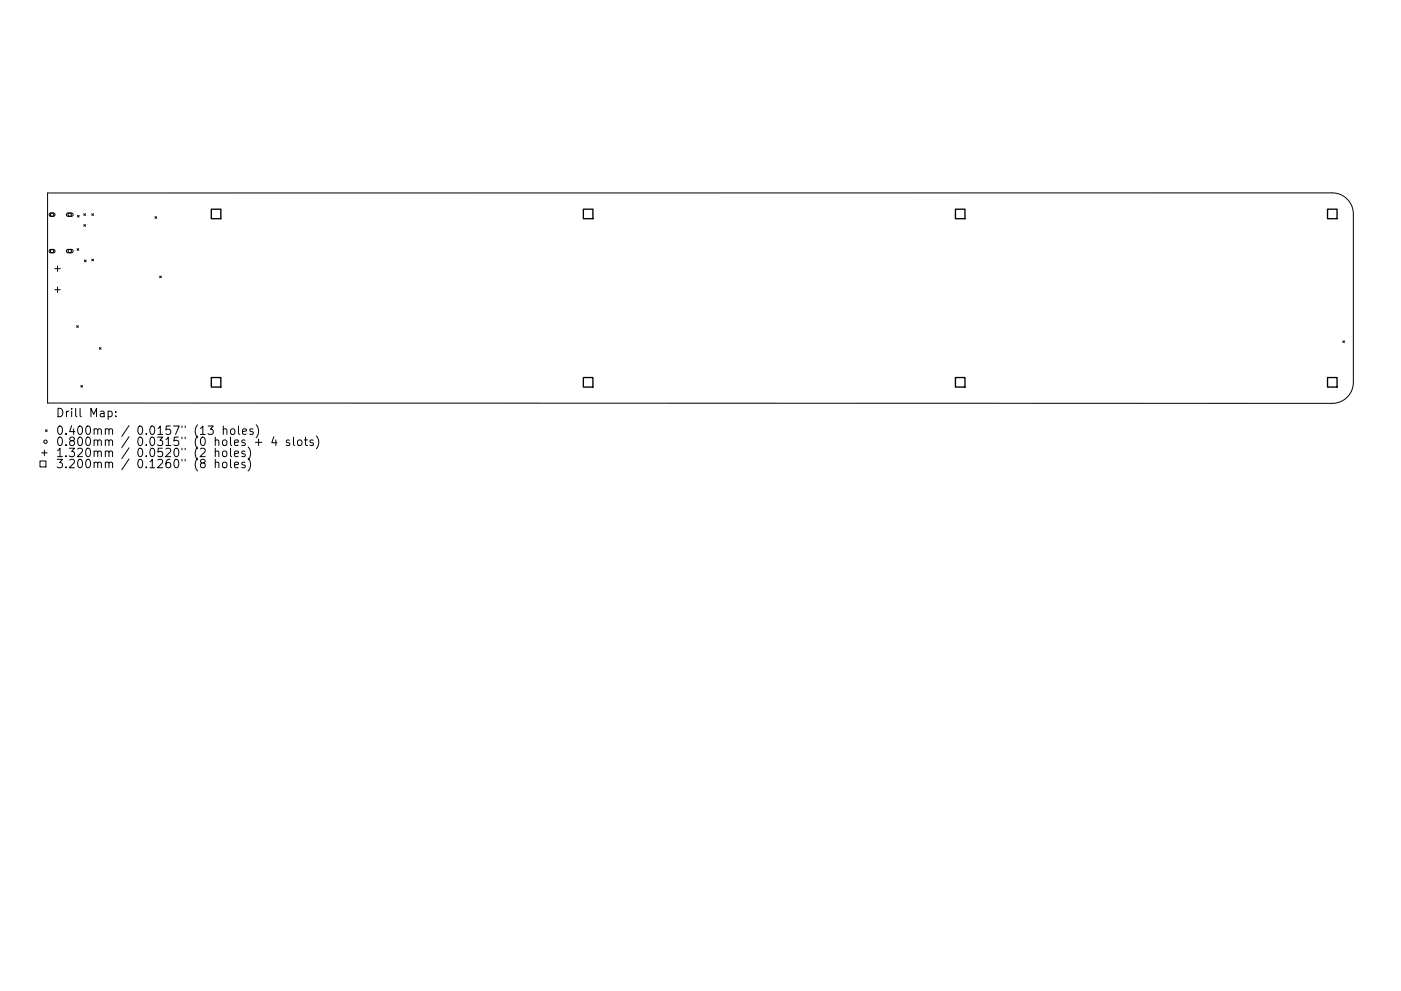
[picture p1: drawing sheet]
<svg xmlns="http://www.w3.org/2000/svg" width="297mm" height="210mm" viewBox="0 0 297 210" stroke-linecap="round" stroke-linejoin="round" font-family="sans-serif">
<defs><g id="words">
<g font-size="2.5">
<text x="11.8" y="88.5">Drill Map:</text>
<text x="11.8" y="92.3">0.400mm / 0.0157&quot; (13 holes)</text>
<text x="11.8" y="94.6">0.800mm / 0.0315&quot; (0 holes + 4 slots)</text>
<text x="11.8" y="97">1.320mm / 0.0520&quot; (2 holes)</text>
<text x="11.8" y="99.3">3.200mm / 0.1260&quot; (8 holes)</text>
</g>
</g></defs>
<g fill="none" stroke="#000" stroke-width=".21">
<path d="M10.1 40.9h272.4a4.5 4.5 0 0 1 4.4 4.5v35.7a4.5 4.5 0 0 1-4.4 4.5l-272.4-.1zM10.5 45.3l.9-.1 .2 .5-.2 .2h-.7l-.3-.3zM10.5 53l.9-.1 .2 .5-.2 .2h-.7l-.3-.2zM11.6 57h1.2M12.2 56.4v1.2M14.2 45.3l1-.1 .3 .4-.3 .3h-.9l-.2-.3zM14.2 53l1-.1 .3 .5-.3 .2h-.9l-.2-.2zM16.3 52.8l.4 .3M16.4 45.7l.4 .4M16.7 52.8l-.4 .3M16.8 45.7l-.4 .4M17.8 45.3l.3 .4"/>
<path d="M17.8 47.7l.3 .3M17.9 55.2l.4 .3M18.1 45.3l-.3 .4M18.1 47.7l-.3 .3M18.3 55.2l-.4 .3M19.5 45.3l.3 .4M19.5 55l.3 .3M19.8 45.3l-.3 .4M19.8 55l-.3 .3M32.9 46l.3 .3M33.2 46l-.3 .3M33.8 58.6l.4 .3"/>
<path d="M34.2 58.6l-.4 .3M11.6 61.5h1.2M12.2 60.9v1.2M16.3 69.1l.3 .4M16.6 69.1l-.3 .4M21.1 73.7l.3 .4M21.4 73.7l-.3 .4M284.7 72.3l.4 .4M285.1 72.3l-.4 .4M8.5 97.8h1.2v1.3h-1.2zM8.8 96.1h1.2M9.4 95.5v1.2"/>
<path d="M9.6 91.2l.4 .3M10 91.2l-.4 .3M17.1 81.8l.4 .3M17.5 81.8l-.4 .3M22.9 87.3l.5-.1 .4 .4v.5l-.2 .2h-.7M24.5 88.2v.2M24.5 87.3v.2M44.1 90.4h1.1l-.6 .7 .5 .1v.8l-.2 .2h-.5l-.3-.2M45.6 95.9l.3-.2 .4 .1 .1 1.1M45.6 98.2l.3-.1h.4l.1 1.1M45.6 95.1v1.8M45.6 97.5v1.7"/>
<path d="M47.3 95.9l.2-.2 .5 .2 .1 .6-.2 .3-.4 .1-.2-.2zM47.3 91.1l.3-.1 .4 .1 .1 1.1M47.3 98.1h.5l.3 .3v.5l-.3 .3h-.5l-.1-.3v-.5zM47.3 90.4v1.8M48.9 95.1v1.5l.2 .3M48.9 97.5v1.5l.2 .2M49 91.1l.2-.1 .5 .1 .1 .7-.2 .3-.4 .1-.2-.2zM49.7 96.3l.9-.2-.1-.3-.5-.1-.3 .2 .1 .9h.7M49.7 98.6l.9-.1-.1-.4h-.5l-.3 .2 .1 .9h.7M50.6 90.4v1.5l.2 .3M51.4 91.6l.9-.2-.1-.3-.5-.1-.3 .2 .1 .9h.7M51.9 95.8l-.4-.1-.2 .2v.3l.6 .2v.4h-.6"/>
<path d="M51.9 98.1h-.4l-.2 .2v.3l.6 .1v.5h-.6M52.6 94.8a2.05 2.05 0 0 1 0 2.8M52.6 97.2a2.05 2.05 0 0 1 0 2.7M53.6 91.1l-.4-.1-.2 .2v.3l.6 .2v.4h-.6M54.1 93.8h1.4M54.3 90.1a2.05 2.05 0 0 1 0 2.7M54.8 93.2v1.3M58.1 92.7l-.5 1.2h1.1M58.5 93.3v1.2M61.4 93.4l-.4-.1-.3 .3 .1 .2 .6 .2v.4h-.7M62.2 92.7v1.6l.3 .2M63.2 93.4l.5-.1 .3 .4v.5l-.3 .3-.5-.1-.1-.2v-.5z"/>
<path d="M64.5 93.3h.7M64.8 92.7v1.6l.4 .2M66.4 93.4l-.4-.1-.3 .3 .1 .2 .6 .2v.4h-.7M67.1 92.5a2.05 2.05 0 0 1 0 2.7"/>
<circle cx="11" cy="45.5" r=".36"/>
<circle cx="11" cy="53.3" r=".36"/>
<circle cx="14.8" cy="45.5" r=".36"/>
<circle cx="14.8" cy="53.3" r=".36"/>
<circle cx="9.6" cy="93.7" r=".36"/>
</g>
<path d="M44.8 44.4h2v2h-2zM123.7 44.4h2v2h-2zM202.6 44.4h2v2h-2zM281.5 44.4h2v2h-2zM44.8 80.1h2v2h-2zM123.7 80.1h2v2h-2zM202.6 80.1h2v2h-2zM281.5 80.1h2v2h-2z" fill="none" stroke="#000" stroke-width=".29"/>
<use href="#words"/>
</svg>
